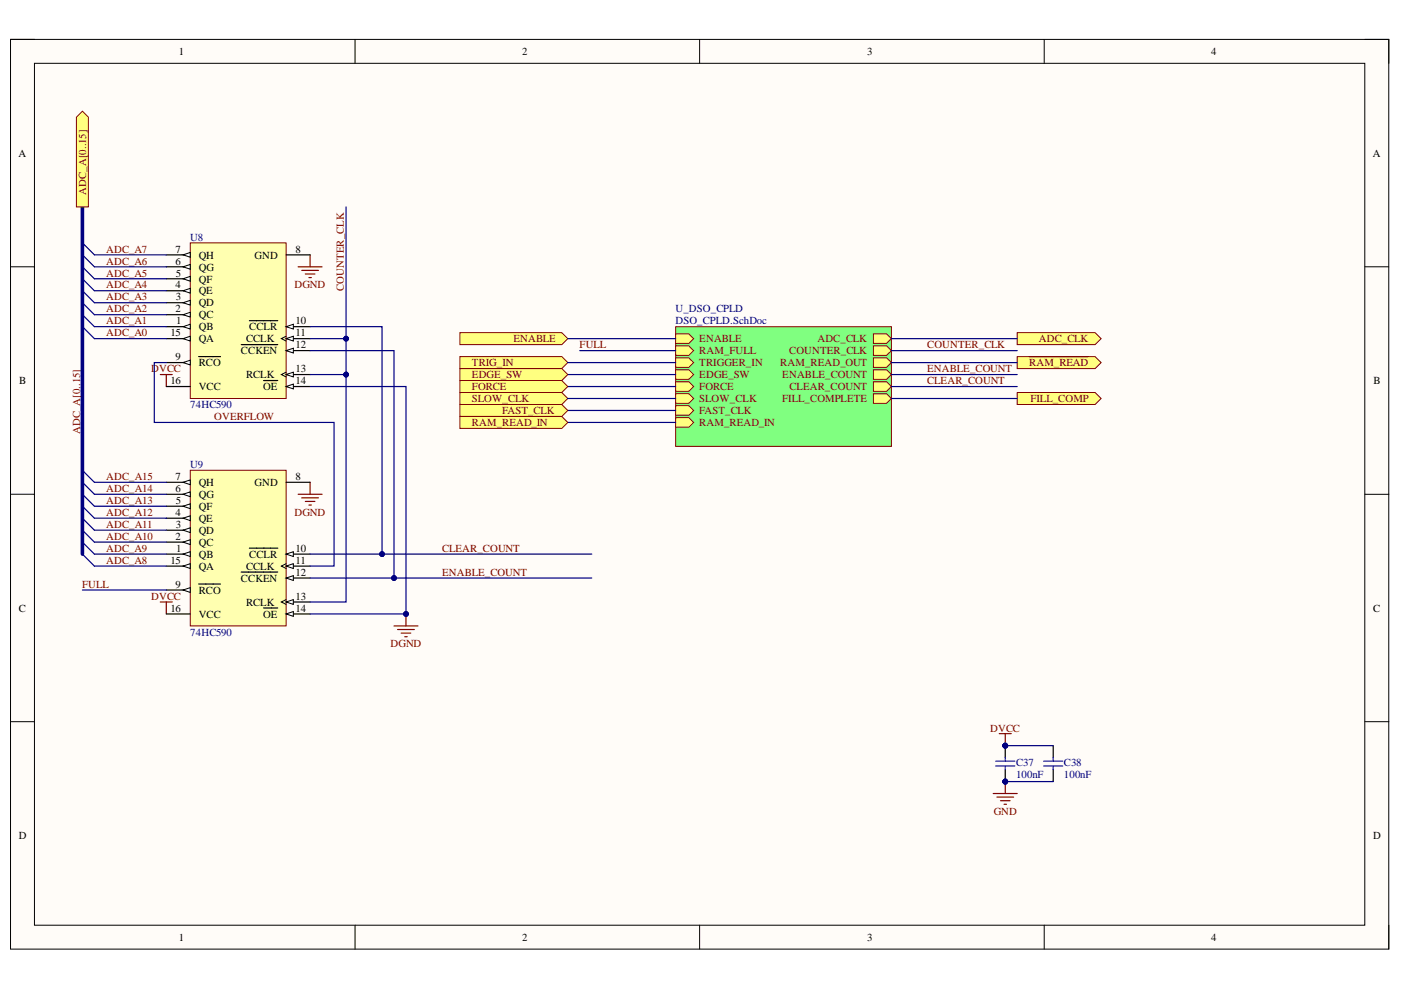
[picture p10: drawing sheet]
<svg xmlns="http://www.w3.org/2000/svg" width="297mm" height="210mm" viewBox="0 0 297 210" stroke-linecap="round" stroke-linejoin="round" font-family="sans-serif">
<defs><g id="words">
<g font-size="2.3">
<text x="37.9" y="11.7">1</text>
<text x="110.7" y="11.7">2</text>
<text x="183.9" y="11.7">3</text>
<text x="256.8" y="11.7">4</text>
<text x="3.9" y="33.3">A</text>
<text x="291" y="33.3">A</text>
<text x="37.2" y="53.6">7</text>
<text x="62.7" y="53.6">8</text>
<text x="37.2" y="56.1">6</text>
<text x="37.3" y="58.6">5</text>
<text x="42.1" y="59.9">QF</text>
<text x="42.1" y="57.4">QG</text>
<text x="42.1" y="54.8">QH</text>
<text x="54" y="54.8">GND</text>
<text x="37.2" y="61.2">4</text>
<text x="37.3" y="63.7">3</text>
<text x="42.1" y="65">QD</text>
<text x="42.1" y="62.4">QE</text>
<text x="36.1" y="71.3">15</text>
<text x="37.2" y="66.2">2</text>
<text x="37.4" y="68.8">1</text>
<text x="42.1" y="70">QB</text>
<text x="42.1" y="67.5">QC</text>
<text x="52.9" y="70">CCLR</text>
<text x="62.7" y="71.3">11</text>
<text x="62.7" y="68.8">10</text>
<text x="37.2" y="76.4">9</text>
<text x="42.1" y="77.6">RCO</text>
<text x="42.1" y="72.6">QA</text>
<text x="51.1" y="75.1">CCKEN</text>
<text x="52.2" y="72.6">CCLK</text>
<text x="62.7" y="73.8">12</text>
<text x="4.1" y="81.4">B</text>
<text x="36.1" y="81.4">16</text>
<text x="42.1" y="82.7">VCC</text>
<text x="52.2" y="80.2">RCLK</text>
<text x="55.8" y="82.7">OE</text>
<text x="62.7" y="81.4">14</text>
<text x="62.7" y="78.9">13</text>
<text x="291.2" y="81.4">B</text>
<text x="37.2" y="101.8">7</text>
<text x="62.7" y="101.8">8</text>
<text x="37.2" y="104.3">6</text>
<text x="37.3" y="106.9">5</text>
<text x="42.1" y="105.6">QG</text>
<text x="42.1" y="103.1">QH</text>
<text x="54" y="103.1">GND</text>
<text x="37.2" y="109.4">4</text>
<text x="37.3" y="111.9">3</text>
<text x="42.1" y="113.2">QD</text>
<text x="42.1" y="110.7">QE</text>
<text x="42.1" y="108.1">QF</text>
<text x="36.1" y="119.5">15</text>
<text x="37.2" y="114.5">2</text>
<text x="37.4" y="117">1</text>
<text x="42.1" y="118.3">QB</text>
<text x="42.1" y="115.7">QC</text>
<text x="52.9" y="118.3">CCLR</text>
<text x="62.7" y="119.5">11</text>
<text x="62.7" y="117">10</text>
<text x="37.2" y="124.6">9</text>
<text x="42.1" y="125.9">RCO</text>
<text x="42.1" y="120.8">QA</text>
<text x="51.1" y="123.3">CCKEN</text>
<text x="52.2" y="120.8">CCLK</text>
<text x="62.7" y="122.1">12</text>
<text x="4" y="129.7">C</text>
<text x="36.1" y="129.7">16</text>
<text x="42.1" y="130.9">VCC</text>
<text x="52.2" y="128.4">RCLK</text>
<text x="55.8" y="130.9">OE</text>
<text x="62.7" y="129.7">14</text>
<text x="62.7" y="127.1">13</text>
<text x="291.1" y="129.7">C</text>
<text x="4" y="177.9">D</text>
<text x="291.1" y="177.9">D</text>
<text x="37.9" y="199.5">1</text>
<text x="110.7" y="199.5">2</text>
<text x="183.9" y="199.5">3</text>
<text x="256.8" y="199.5">4</text>
</g>
<g font-size="2.3" fill="#800000">
<text x="18.3" y="41.3" transform="rotate(-90 18.3 41.3)">ADC_A[0..15]</text>
<text x="22.5" y="53.6">ADC_A7</text>
<text x="22.5" y="58.6">ADC_A5</text>
<text x="22.5" y="56.1">ADC_A6</text>
<text x="22.5" y="63.7">ADC_A3</text>
<text x="22.5" y="61.2">ADC_A4</text>
<text x="62.4" y="61.2">DGND</text>
<text x="72.9" y="61.7" transform="rotate(-90 72.9 61.7)">COUNTER_CLK</text>
<text x="22.5" y="71.3">ADC_A0</text>
<text x="22.5" y="68.8">ADC_A1</text>
<text x="22.5" y="66.2">ADC_A2</text>
<text x="100.1" y="77.6">TRIG_IN</text>
<text x="108.9" y="72.6">ENABLE</text>
<text x="122.9" y="73.8">FULL</text>
<text x="148.3" y="72.6">ENABLE</text>
<text x="148.3" y="75.1">RAM_FULL</text>
<text x="148.3" y="77.6">TRIGGER_IN</text>
<text x="165.4" y="77.6">RAM_READ_OUT</text>
<text x="167.3" y="75.1">COUNTER_CLK</text>
<text x="173.3" y="72.6">ADC_CLK</text>
<text x="196.6" y="73.8">COUNTER_CLK</text>
<text x="218.2" y="77.6">RAM_READ</text>
<text x="220.2" y="72.6">ADC_CLK</text>
<text x="32.1" y="78.9">DVCC</text>
<text x="100.1" y="80.2">EDGE_SW</text>
<text x="100.1" y="82.7">FORCE</text>
<text x="148.3" y="80.2">EDGE_SW</text>
<text x="148.3" y="82.7">FORCE</text>
<text x="165.9" y="80.2">ENABLE_COUNT</text>
<text x="167.4" y="82.7">CLEAR_COUNT</text>
<text x="196.6" y="78.9">ENABLE_COUNT</text>
<text x="196.6" y="81.4">CLEAR_COUNT</text>
<text x="45.4" y="89.1">OVERFLOW</text>
<text x="100.1" y="85.2">SLOW_CLK</text>
<text x="106.5" y="87.8">FAST_CLK</text>
<text x="148.3" y="85.2">SLOW_CLK</text>
<text x="148.3" y="87.8">FAST_CLK</text>
<text x="165.9" y="85.2">FILL_COMPLETE</text>
<text x="218.5" y="85.2">FILL_COMP</text>
<text x="17" y="92.1" transform="rotate(-90 17 92.1)">ADC_A[0..15]</text>
<text x="100.1" y="90.4">RAM_READ_IN</text>
<text x="148.3" y="90.4">RAM_READ_IN</text>
<text x="22.5" y="101.8">ADC_A15</text>
<text x="22.5" y="106.9">ADC_A13</text>
<text x="22.5" y="104.3">ADC_A14</text>
<text x="22.5" y="111.9">ADC_A11</text>
<text x="22.5" y="109.4">ADC_A12</text>
<text x="62.4" y="109.4">DGND</text>
<text x="22.5" y="119.5">ADC_A8</text>
<text x="22.5" y="117">ADC_A9</text>
<text x="22.5" y="114.5">ADC_A10</text>
<text x="93.7" y="117">CLEAR_COUNT</text>
<text x="17.4" y="124.6">FULL</text>
<text x="93.7" y="122.1">ENABLE_COUNT</text>
<text x="32.1" y="127.1">DVCC</text>
<text x="82.8" y="137.3">DGND</text>
<text x="209.9" y="155.1">DVCC</text>
<text x="210.7" y="172.9">GND</text>
</g>
<g font-size="2.3" fill="#000080">
<text x="40.3" y="51">U8</text>
<text x="143.2" y="66.2">U_DSO_CPLD</text>
<text x="143.2" y="68.8">DSO_CPLD.SchDoc</text>
<text x="40.3" y="86.5">74HC590</text>
<text x="40.3" y="99.3">U9</text>
<text x="40.3" y="134.7">74HC590</text>
<text x="215.4" y="165">100nF</text>
<text x="215.4" y="162.5">C37</text>
<text x="225.6" y="165">100nF</text>
<text x="225.6" y="162.5">C38</text>
</g>
</g></defs>
<path d="M2.2 8.4h292.2v192.8h-292.2z" fill-rule="evenodd" fill="#fffcf8"/>
<path d="M2.2 8.4h292.2v192.8h-292.2z" fill="none" stroke="#000" stroke-width=".21"/>
<path d="M7.3 13.4h282.1v182.8h-282.1z" fill-rule="evenodd" fill="#fffcf8"/>
<g fill="none" stroke="#000" stroke-width=".21">
<path d="M2.2 8.3h5.1M7.3 13.4h282.1v182.8h-282.1zM75.3 8.3v5.1M148.3 8.3v5.1M221.4 8.4v5M289.4 8.4h5v5M2.2 56.6h5.1M289.4 56.6h5M2.2 104.8h5.1M289.4 104.8h5M2.2 153h5.1M289.4 153h5"/>
<path d="M75.3 196.2v5M148.3 196.2v5M221.4 196.2v5M294.4 196.2v5"/>
</g>
<g fill="none" stroke="#000080" stroke-width=".25">
<path d="M17.5 59.1l2.5 2.5M17.5 56.6l2.5 2.5M17.5 54l2.5 2.6M17.5 51.5l2.5 2.5M17.5 69.3l2.5 2.5M17.5 66.7l2.5 2.6M17.5 64.2l2.5 2.5M17.5 61.6l2.5 2.6M17.5 99.7l2.5 2.6M17.5 117.5l2.5 2.5M17.5 114.9l2.5 2.6M17.5 112.4l2.5 2.5"/>
<path d="M17.5 109.9l2.5 2.5M17.5 107.3l2.5 2.6M17.5 104.8l2.5 2.5M17.5 102.3l2.5 2.5"/>
</g>
<g fill="none" stroke="#800000" stroke-width=".25">
<path d="M63.2 56.6h5.1M64 57.3h3.5M64.7 58.1h2.1M65.5 58.9h.5M65.8 54v2.6M63.2 104.8h5.1M64 105.6h3.5M64.7 106.3h2.1M65.5 107.1h.5M65.8 102.3v2.5M83.5 132.7h5.1M84.3 133.5h3.6"/>
<path d="M85.1 134.2h2M85.8 135h.5M86.1 130.2v2.5"/>
</g>
<circle cx="86.1" cy="130.2" r=".51" fill="#000080"/>
<circle cx="86.1" cy="130.2" r=".51" fill="none" stroke="#000080" stroke-width=".21"/>
<path d="M34 79.4h2.5M35.3 79.4v2.6M34 127.6h2.5M35.3 127.6v2.6" fill="none" stroke="#800000" stroke-width=".25"/>
<path d="M40.3 51.5h20.4v33h-20.4z" fill-rule="evenodd" fill="#ffffb0"/>
<path d="M40.3 51.5h20.4v33h-20.4z" fill="none" stroke="#800000" stroke-width=".21"/>
<path d="M60.7 82h5.1" fill="none" stroke="#000" stroke-width=".25"/>
<path d="M60.7 82l1.5-.6v1.1z" fill="#f8fcff"/>
<path d="M60.7 82l1.5-.6v1.1z" fill="none" stroke="#000" stroke-width=".21"/>
<path d="M60.7 79.4h5.1M55.9 80.7h3" fill="none" stroke="#000" stroke-width=".25"/>
<path d="M60.7 79.4l1.5-.5v1z" fill="#f8fcff"/>
<path d="M60.7 79.4l1.5-.5v1zM60.7 78.9l-1 .5 1 .5" fill="none" stroke="#000" stroke-width=".21"/>
<path d="M35.3 76.9h5" fill="none" stroke="#000" stroke-width=".25"/>
<path d="M38.8 76.9l1.5-.5v1z" fill="#f8fcff"/>
<path d="M38.8 76.9l1.5-.5v1z" fill="none" stroke="#000" stroke-width=".21"/>
<path d="M42.1 75.6h4.6M60.7 74.3h5.1" fill="none" stroke="#000" stroke-width=".25"/>
<path d="M60.7 74.3l1.5-.5v1z" fill="#f8fcff"/>
<path d="M60.7 74.3l1.5-.5v1z" fill="none" stroke="#000" stroke-width=".21"/>
<path d="M51.1 73.1h7.8M60.7 71.8h5.1" fill="none" stroke="#000" stroke-width=".25"/>
<path d="M60.7 71.8l1.5-.5v1z" fill="#f8fcff"/>
<path d="M60.7 71.8l1.5-.5v1zM60.7 71.3l-1 .5 1 .5" fill="none" stroke="#000" stroke-width=".21"/>
<path d="M60.7 69.3h5.1" fill="none" stroke="#000" stroke-width=".25"/>
<path d="M60.7 69.3l1.5-.5v1z" fill="#f8fcff"/>
<path d="M60.7 69.3l1.5-.5v1z" fill="none" stroke="#000" stroke-width=".21"/>
<path d="M35.3 71.8h5M52.9 68h6" fill="none" stroke="#000" stroke-width=".25"/>
<path d="M38.8 71.8l1.5-.5v1z" fill="#f8fcff"/>
<path d="M38.8 71.8l1.5-.5v1z" fill="none" stroke="#000" stroke-width=".21"/>
<path d="M35.3 69.3h5" fill="none" stroke="#000" stroke-width=".25"/>
<path d="M38.8 69.3l1.5-.5v1z" fill="#f8fcff"/>
<path d="M38.8 69.3l1.5-.5v1z" fill="none" stroke="#000" stroke-width=".21"/>
<path d="M35.3 66.7h5" fill="none" stroke="#000" stroke-width=".25"/>
<path d="M38.8 66.7l1.5-.5v1z" fill="#f8fcff"/>
<path d="M38.8 66.7l1.5-.5v1z" fill="none" stroke="#000" stroke-width=".21"/>
<path d="M35.3 64.2h5" fill="none" stroke="#000" stroke-width=".25"/>
<path d="M38.8 64.2l1.5-.5v1z" fill="#f8fcff"/>
<path d="M38.8 64.2l1.5-.5v1z" fill="none" stroke="#000" stroke-width=".21"/>
<path d="M35.3 61.6h5" fill="none" stroke="#000" stroke-width=".25"/>
<path d="M38.8 61.6l1.5-.5v1.1z" fill="#f8fcff"/>
<path d="M38.8 61.6l1.5-.5v1.1z" fill="none" stroke="#000" stroke-width=".21"/>
<path d="M35.3 59.1h5" fill="none" stroke="#000" stroke-width=".25"/>
<path d="M38.8 59.1l1.5-.5v1z" fill="#f8fcff"/>
<path d="M38.8 59.1l1.5-.5v1z" fill="none" stroke="#000" stroke-width=".21"/>
<path d="M35.3 56.6h5" fill="none" stroke="#000" stroke-width=".25"/>
<path d="M38.8 56.6l1.5-.5v1z" fill="#f8fcff"/>
<path d="M38.8 56.6l1.5-.5v1z" fill="none" stroke="#000" stroke-width=".21"/>
<path d="M35.3 54h5" fill="none" stroke="#000" stroke-width=".25"/>
<path d="M38.8 54l1.5-.5v1z" fill="#f8fcff"/>
<path d="M38.8 54l1.5-.5v1z" fill="none" stroke="#000" stroke-width=".21"/>
<path d="M60.7 54h5.1M35.3 82h5" fill="none" stroke="#000" stroke-width=".25"/>
<path d="M40.3 99.7h20.4v33h-20.4z" fill-rule="evenodd" fill="#ffffb0"/>
<path d="M40.3 99.7h20.4v33h-20.4z" fill="none" stroke="#800000" stroke-width=".21"/>
<path d="M60.7 130.2h5.1" fill="none" stroke="#000" stroke-width=".25"/>
<path d="M60.7 130.2l1.5-.5v1z" fill="#f8fcff"/>
<path d="M60.7 130.2l1.5-.5v1z" fill="none" stroke="#000" stroke-width=".21"/>
<path d="M55.9 128.9h3M60.7 127.6h5.1" fill="none" stroke="#000" stroke-width=".25"/>
<path d="M60.7 127.6l1.5-.5v1z" fill="#f8fcff"/>
<path d="M60.7 127.6l1.5-.5v1zM60.7 127.1l-1 .5 1 .5" fill="none" stroke="#000" stroke-width=".21"/>
<path d="M35.3 125.1h5" fill="none" stroke="#000" stroke-width=".25"/>
<path d="M38.8 125.1l1.5-.5v1z" fill="#f8fcff"/>
<path d="M38.8 125.1l1.5-.5v1z" fill="none" stroke="#000" stroke-width=".21"/>
<path d="M42.1 123.8h4.6M60.7 122.6h5.1" fill="none" stroke="#000" stroke-width=".25"/>
<path d="M60.7 122.6l1.5-.5v1z" fill="#f8fcff"/>
<path d="M60.7 122.6l1.5-.5v1z" fill="none" stroke="#000" stroke-width=".21"/>
<path d="M51.1 121.3h7.8M60.7 120h5.1" fill="none" stroke="#000" stroke-width=".25"/>
<path d="M60.7 120l1.5-.5v1z" fill="#f8fcff"/>
<path d="M60.7 119.5l-1 .5 1 .5M60.7 120l1.5-.5v1z" fill="none" stroke="#000" stroke-width=".21"/>
<path d="M60.7 117.5h5.1" fill="none" stroke="#000" stroke-width=".25"/>
<path d="M60.7 117.5l1.5-.5v1z" fill="#f8fcff"/>
<path d="M60.7 117.5l1.5-.5v1z" fill="none" stroke="#000" stroke-width=".21"/>
<path d="M52.9 116.2h6M35.3 120h5" fill="none" stroke="#000" stroke-width=".25"/>
<path d="M38.8 120l1.5-.5v1z" fill="#f8fcff"/>
<path d="M38.8 120l1.5-.5v1z" fill="none" stroke="#000" stroke-width=".21"/>
<path d="M35.3 117.5h5" fill="none" stroke="#000" stroke-width=".25"/>
<path d="M38.8 117.5l1.5-.5v1z" fill="#f8fcff"/>
<path d="M38.8 117.5l1.5-.5v1z" fill="none" stroke="#000" stroke-width=".21"/>
<path d="M35.3 114.9h5" fill="none" stroke="#000" stroke-width=".25"/>
<path d="M38.8 114.9l1.5-.5v1.1z" fill="#f8fcff"/>
<path d="M38.8 114.9l1.5-.5v1.1z" fill="none" stroke="#000" stroke-width=".21"/>
<path d="M35.3 112.4h5" fill="none" stroke="#000" stroke-width=".25"/>
<path d="M38.8 112.4l1.5-.5v1z" fill="#f8fcff"/>
<path d="M38.8 112.4l1.5-.5v1z" fill="none" stroke="#000" stroke-width=".21"/>
<path d="M35.3 109.9h5" fill="none" stroke="#000" stroke-width=".25"/>
<path d="M38.8 109.9l1.5-.5v1z" fill="#f8fcff"/>
<path d="M38.8 109.9l1.5-.5v1z" fill="none" stroke="#000" stroke-width=".21"/>
<path d="M35.3 107.3h5" fill="none" stroke="#000" stroke-width=".25"/>
<path d="M38.8 107.3l1.5-.5v1z" fill="#f8fcff"/>
<path d="M38.8 107.3l1.5-.5v1z" fill="none" stroke="#000" stroke-width=".21"/>
<path d="M35.3 104.8h5" fill="none" stroke="#000" stroke-width=".25"/>
<path d="M38.8 104.8l1.5-.5v1z" fill="#f8fcff"/>
<path d="M38.8 104.8l1.5-.5v1z" fill="none" stroke="#000" stroke-width=".21"/>
<path d="M35.3 102.3h5" fill="none" stroke="#000" stroke-width=".25"/>
<path d="M38.8 102.3l1.5-.6v1.1z" fill="#f8fcff"/>
<path d="M38.8 102.3l1.5-.6v1.1z" fill="none" stroke="#000" stroke-width=".21"/>
<path d="M60.7 102.3h5.1M35.3 130.2h5" fill="none" stroke="#000" stroke-width=".25"/>
<path d="M211.9 155.6h2.5M213.1 155.6v2.5" fill="none" stroke="#800000" stroke-width=".25"/>
<circle cx="213.1" cy="158.1" r=".51" fill="#000080"/>
<circle cx="213.1" cy="158.1" r=".51" fill="none" stroke="#000080" stroke-width=".21"/>
<path d="M210.6 168.2h5.1M211.4 169h3.5M212.1 169.8h2M212.9 170.5h.5M213.1 165.7v2.5" fill="none" stroke="#800000" stroke-width=".25"/>
<circle cx="213.1" cy="165.7" r=".51" fill="#000080"/>
<circle cx="213.1" cy="165.7" r=".51" fill="none" stroke="#000080" stroke-width=".21"/>
<circle cx="213.1" cy="158.1" r=".51" fill="#000080"/>
<circle cx="213.1" cy="158.1" r=".51" fill="none" stroke="#000080" stroke-width=".21"/>
<circle cx="213.1" cy="165.7" r=".51" fill="#000080"/>
<circle cx="213.1" cy="165.7" r=".51" fill="none" stroke="#000080" stroke-width=".21"/>
<path d="M213.1 158.1v2.5" fill="none" stroke="#000" stroke-width=".25"/>
<circle cx="213.1" cy="158.1" r=".51" fill="#000080"/>
<circle cx="213.1" cy="158.1" r=".51" fill="none" stroke="#000080" stroke-width=".21"/>
<path d="M213.1 163.2v2.5" fill="none" stroke="#000" stroke-width=".25"/>
<circle cx="213.1" cy="165.7" r=".51" fill="#000080"/>
<circle cx="213.1" cy="165.7" r=".51" fill="none" stroke="#000080" stroke-width=".21"/>
<path d="M211.1 162.4h4.1M211.1 161.4h4.1M213.1 160.6v.8M213.1 162.4v.8M221.3 162.4h4M221.3 161.4h4M223.3 160.6v.8M223.3 162.4v.8" fill="none" stroke="#00f" stroke-width=".25"/>
<path d="M223.3 158.1v2.5M223.3 163.2v2.5" fill="none" stroke="#000" stroke-width=".25"/>
<path d="M143.2 69.3h45.8v25.3h-45.8z" fill-rule="evenodd" fill="#80ff80"/>
<path d="M143.2 69.3h45.8v25.3h-45.8z" fill="none" stroke="#800000" stroke-width=".21"/>
<path d="M143.2 70.8h2.8l1.1 1-1.1 1h-2.8z" fill-rule="evenodd" fill="#ffff80"/>
<path d="M143.2 70.8h2.8l1.1 1-1.1 1h-2.8z" fill="none" stroke="#800000" stroke-width=".21"/>
<path d="M143.2 73.3h2.8l1.1 1-1.1 1.1h-2.8z" fill-rule="evenodd" fill="#ffff80"/>
<path d="M143.2 73.3h2.8l1.1 1-1.1 1.1h-2.8z" fill="none" stroke="#800000" stroke-width=".21"/>
<path d="M143.2 75.9h2.8l1.1 1-1.1 1h-2.8z" fill-rule="evenodd" fill="#ffff80"/>
<path d="M143.2 75.9h2.8l1.1 1-1.1 1h-2.8z" fill="none" stroke="#800000" stroke-width=".21"/>
<path d="M143.2 78.4h2.8l1.1 1-1.1 1h-2.8z" fill-rule="evenodd" fill="#ffff80"/>
<path d="M143.2 78.4h2.8l1.1 1-1.1 1h-2.8z" fill="none" stroke="#800000" stroke-width=".21"/>
<path d="M143.2 80.9h2.8l1.1 1.1-1.1 1h-2.8z" fill-rule="evenodd" fill="#ffff80"/>
<path d="M143.2 80.9h2.8l1.1 1.1-1.1 1h-2.8z" fill="none" stroke="#800000" stroke-width=".21"/>
<path d="M143.2 83.5h2.8l1.1 1-1.1 1h-2.8z" fill-rule="evenodd" fill="#ffff80"/>
<path d="M143.2 83.5h2.8l1.1 1-1.1 1h-2.8z" fill="none" stroke="#800000" stroke-width=".21"/>
<path d="M143.2 86h2.8l1.1 1-1.1 1h-2.8z" fill-rule="evenodd" fill="#ffff80"/>
<path d="M143.2 86h2.8l1.1 1-1.1 1h-2.8z" fill="none" stroke="#800000" stroke-width=".21"/>
<path d="M143.2 88.5h2.8l1.1 1.1-1.1 1h-2.8z" fill-rule="evenodd" fill="#ffff80"/>
<path d="M143.2 88.5h2.8l1.1 1.1-1.1 1h-2.8z" fill="none" stroke="#800000" stroke-width=".21"/>
<path d="M185.2 70.8h2.8l1 1-1 1h-2.8z" fill-rule="evenodd" fill="#ffff80"/>
<path d="M185.2 70.8h2.8l1 1-1 1h-2.8z" fill="none" stroke="#800000" stroke-width=".21"/>
<path d="M185.2 73.3h2.8l1 1-1 1.1h-2.8z" fill-rule="evenodd" fill="#ffff80"/>
<path d="M185.2 73.3h2.8l1 1-1 1.1h-2.8z" fill="none" stroke="#800000" stroke-width=".21"/>
<path d="M185.2 75.9h2.8l1 1-1 1h-2.8z" fill-rule="evenodd" fill="#ffff80"/>
<path d="M185.2 75.9h2.8l1 1-1 1h-2.8z" fill="none" stroke="#800000" stroke-width=".21"/>
<path d="M185.2 78.4h2.8l1 1-1 1h-2.8z" fill-rule="evenodd" fill="#ffff80"/>
<path d="M185.2 78.4h2.8l1 1-1 1h-2.8z" fill="none" stroke="#800000" stroke-width=".21"/>
<path d="M185.2 80.9h2.8l1 1.1-1 1h-2.8z" fill-rule="evenodd" fill="#ffff80"/>
<path d="M185.2 80.9h2.8l1 1.1-1 1h-2.8z" fill="none" stroke="#800000" stroke-width=".21"/>
<path d="M185.2 83.5h2.8l1 1-1 1h-2.8z" fill-rule="evenodd" fill="#ffff80"/>
<path d="M185.2 83.5h2.8l1 1-1 1h-2.8z" fill="none" stroke="#800000" stroke-width=".21"/>
<path d="M97.5 83.2h21.6l1.3 1.3-1.3 1.3h-21.6z" fill-rule="evenodd" fill="#ffff80"/>
<path d="M97.5 83.2h21.6l1.3 1.3-1.3 1.3h-21.6z" fill="none" stroke="#800000" stroke-width=".21"/>
<path d="M215.7 75.6h16.5l1.3 1.3-1.3 1.2h-16.5z" fill-rule="evenodd" fill="#ffff80"/>
<path d="M215.7 75.6h16.5l1.3 1.3-1.3 1.2h-16.5z" fill="none" stroke="#800000" stroke-width=".21"/>
<path d="M218.2 75.6h12.5" fill="none" stroke="#800000" stroke-width=".25"/>
<path d="M215.7 70.5h16.5l1.3 1.3-1.3 1.3h-16.5z" fill-rule="evenodd" fill="#ffff80"/>
<path d="M215.7 70.5h16.5l1.3 1.3-1.3 1.3h-16.5z" fill="none" stroke="#800000" stroke-width=".21"/>
<path d="M73.4 43.9v27.9h-7.6" fill="none" stroke="#000080" stroke-width=".25"/>
<circle cx="73.4" cy="71.8" r=".51" fill="#000080"/>
<circle cx="73.4" cy="71.8" r=".51" fill="none" stroke="#000080" stroke-width=".21"/>
<path d="M73.4 71.8v55.8h-7.6" fill="none" stroke="#000080" stroke-width=".25"/>
<circle cx="73.4" cy="71.8" r=".51" fill="#000080"/>
<circle cx="73.4" cy="71.8" r=".51" fill="none" stroke="#000080" stroke-width=".21"/>
<circle cx="73.4" cy="79.4" r=".51" fill="#000080"/>
<circle cx="73.4" cy="79.4" r=".51" fill="none" stroke="#000080" stroke-width=".21"/>
<path d="M65.8 79.4h7.6" fill="none" stroke="#000080" stroke-width=".25"/>
<circle cx="73.4" cy="79.4" r=".51" fill="#000080"/>
<circle cx="73.4" cy="79.4" r=".51" fill="none" stroke="#000080" stroke-width=".21"/>
<path d="M35.3 76.9h-2.6v12.7h38.1v30.4h-5M65.8 69.3h15.2v48.2h-15.2" fill="none" stroke="#000080" stroke-width=".25"/>
<circle cx="81" cy="117.5" r=".51" fill="#000080"/>
<circle cx="81" cy="117.5" r=".51" fill="none" stroke="#000080" stroke-width=".21"/>
<path d="M65.8 74.3h17.7v48.3h-17.7" fill="none" stroke="#000080" stroke-width=".25"/>
<circle cx="83.5" cy="122.6" r=".51" fill="#000080"/>
<circle cx="83.5" cy="122.6" r=".51" fill="none" stroke="#000080" stroke-width=".21"/>
<path d="M65.8 82h20.3v48.2h-20.3" fill="none" stroke="#000080" stroke-width=".25"/>
<circle cx="86.1" cy="130.2" r=".51" fill="#000080"/>
<circle cx="86.1" cy="130.2" r=".51" fill="none" stroke="#000080" stroke-width=".21"/>
<g fill="none" stroke="#000080" stroke-width=".25">
<path d="M20 59.1h15.3M20 56.6h15.3M20 54h15.3M20 71.8h15.3M20 69.3h15.3M20 66.7h15.3M20 64.2h15.3M20 61.6h15.3M20 117.5h15.3M20 114.9h15.3M20 112.4h15.3M20 109.9h15.3"/>
<path d="M20 107.3h15.3M20 104.8h15.3M20 102.3h15.3M81 117.5h44.5M20 120h15.3"/>
</g>
<circle cx="81" cy="117.5" r=".51" fill="#000080"/>
<circle cx="81" cy="117.5" r=".51" fill="none" stroke="#000080" stroke-width=".21"/>
<path d="M83.5 122.6h42" fill="none" stroke="#000080" stroke-width=".25"/>
<circle cx="83.5" cy="122.6" r=".51" fill="#000080"/>
<circle cx="83.5" cy="122.6" r=".51" fill="none" stroke="#000080" stroke-width=".21"/>
<path d="M213.1 158.1h10.2" fill="none" stroke="#000080" stroke-width=".25"/>
<circle cx="213.1" cy="158.1" r=".51" fill="#000080"/>
<circle cx="213.1" cy="158.1" r=".51" fill="none" stroke="#000080" stroke-width=".21"/>
<path d="M213.1 165.7h10.2" fill="none" stroke="#000080" stroke-width=".25"/>
<circle cx="213.1" cy="165.7" r=".51" fill="#000080"/>
<circle cx="213.1" cy="165.7" r=".51" fill="none" stroke="#000080" stroke-width=".21"/>
<path d="M189 76.9h26.7M189 71.8h26.7M189 74.3h26.7M120.4 89.6h22.8M120.4 87h22.8M120.4 84.5h22.8" fill="none" stroke="#000080" stroke-width=".25"/>
<path d="M17.5 43.9v73.6" fill="none" stroke="#000080" stroke-width=".76"/>
<path d="M97.5 88.3h21.6l1.3 1.3-1.3 1.2h-21.6z" fill-rule="evenodd" fill="#ffff80"/>
<path d="M97.5 88.3h21.6l1.3 1.3-1.3 1.2h-21.6z" fill="none" stroke="#800000" stroke-width=".21"/>
<path d="M97.5 85.8h21.6l1.3 1.2-1.3 1.3h-21.6z" fill-rule="evenodd" fill="#ffff80"/>
<path d="M97.5 85.8h21.6l1.3 1.2-1.3 1.3h-21.6z" fill="none" stroke="#800000" stroke-width=".21"/>
<path d="M215.7 83.2h16.5l1.3 1.3-1.3 1.3h-16.5z" fill-rule="evenodd" fill="#ffff80"/>
<path d="M215.7 83.2h16.5l1.3 1.3-1.3 1.3h-16.5z" fill="none" stroke="#800000" stroke-width=".21"/>
<path d="M189 84.5h26.7" fill="none" stroke="#000080" stroke-width=".25"/>
<path d="M97.5 70.5h21.6l1.3 1.3-1.3 1.3h-21.6z" fill-rule="evenodd" fill="#ffff80"/>
<path d="M97.5 70.5h21.6l1.3 1.3-1.3 1.3h-21.6z" fill="none" stroke="#800000" stroke-width=".21"/>
<path d="M120.4 71.8h22.8" fill="none" stroke="#000080" stroke-width=".25"/>
<path d="M97.5 75.6h21.6l1.3 1.3-1.3 1.2h-21.6z" fill-rule="evenodd" fill="#ffff80"/>
<path d="M97.5 75.6h21.6l1.3 1.3-1.3 1.2h-21.6z" fill="none" stroke="#800000" stroke-width=".21"/>
<path d="M120.4 79.4h22.8M120.4 76.9h22.8M122.9 74.3h20.3M189 79.4h26.7M120.4 82h22.8M189 82h26.7" fill="none" stroke="#000080" stroke-width=".25"/>
<path d="M97.5 78.1h21.6l1.3 1.3-1.3 1.3h-21.6z" fill-rule="evenodd" fill="#ffff80"/>
<path d="M97.5 78.1h21.6l1.3 1.3-1.3 1.3h-21.6z" fill="none" stroke="#800000" stroke-width=".21"/>
<path d="M97.5 80.7h21.6l1.3 1.3-1.3 1.2h-21.6z" fill-rule="evenodd" fill="#ffff80"/>
<path d="M97.5 80.7h21.6l1.3 1.3-1.3 1.2h-21.6z" fill="none" stroke="#800000" stroke-width=".21"/>
<path d="M17.5 125.1h17.8" fill="none" stroke="#000080" stroke-width=".25"/>
<path d="M16.2 24.8l1.3-1.2 1.2 1.2v19.1h-2.5z" fill-rule="evenodd" fill="#ffff80"/>
<path d="M16.2 24.8l1.3-1.2 1.2 1.2v19.1h-2.5z" fill="none" stroke="#800000" stroke-width=".21"/>
<use href="#words"/>
</svg>
